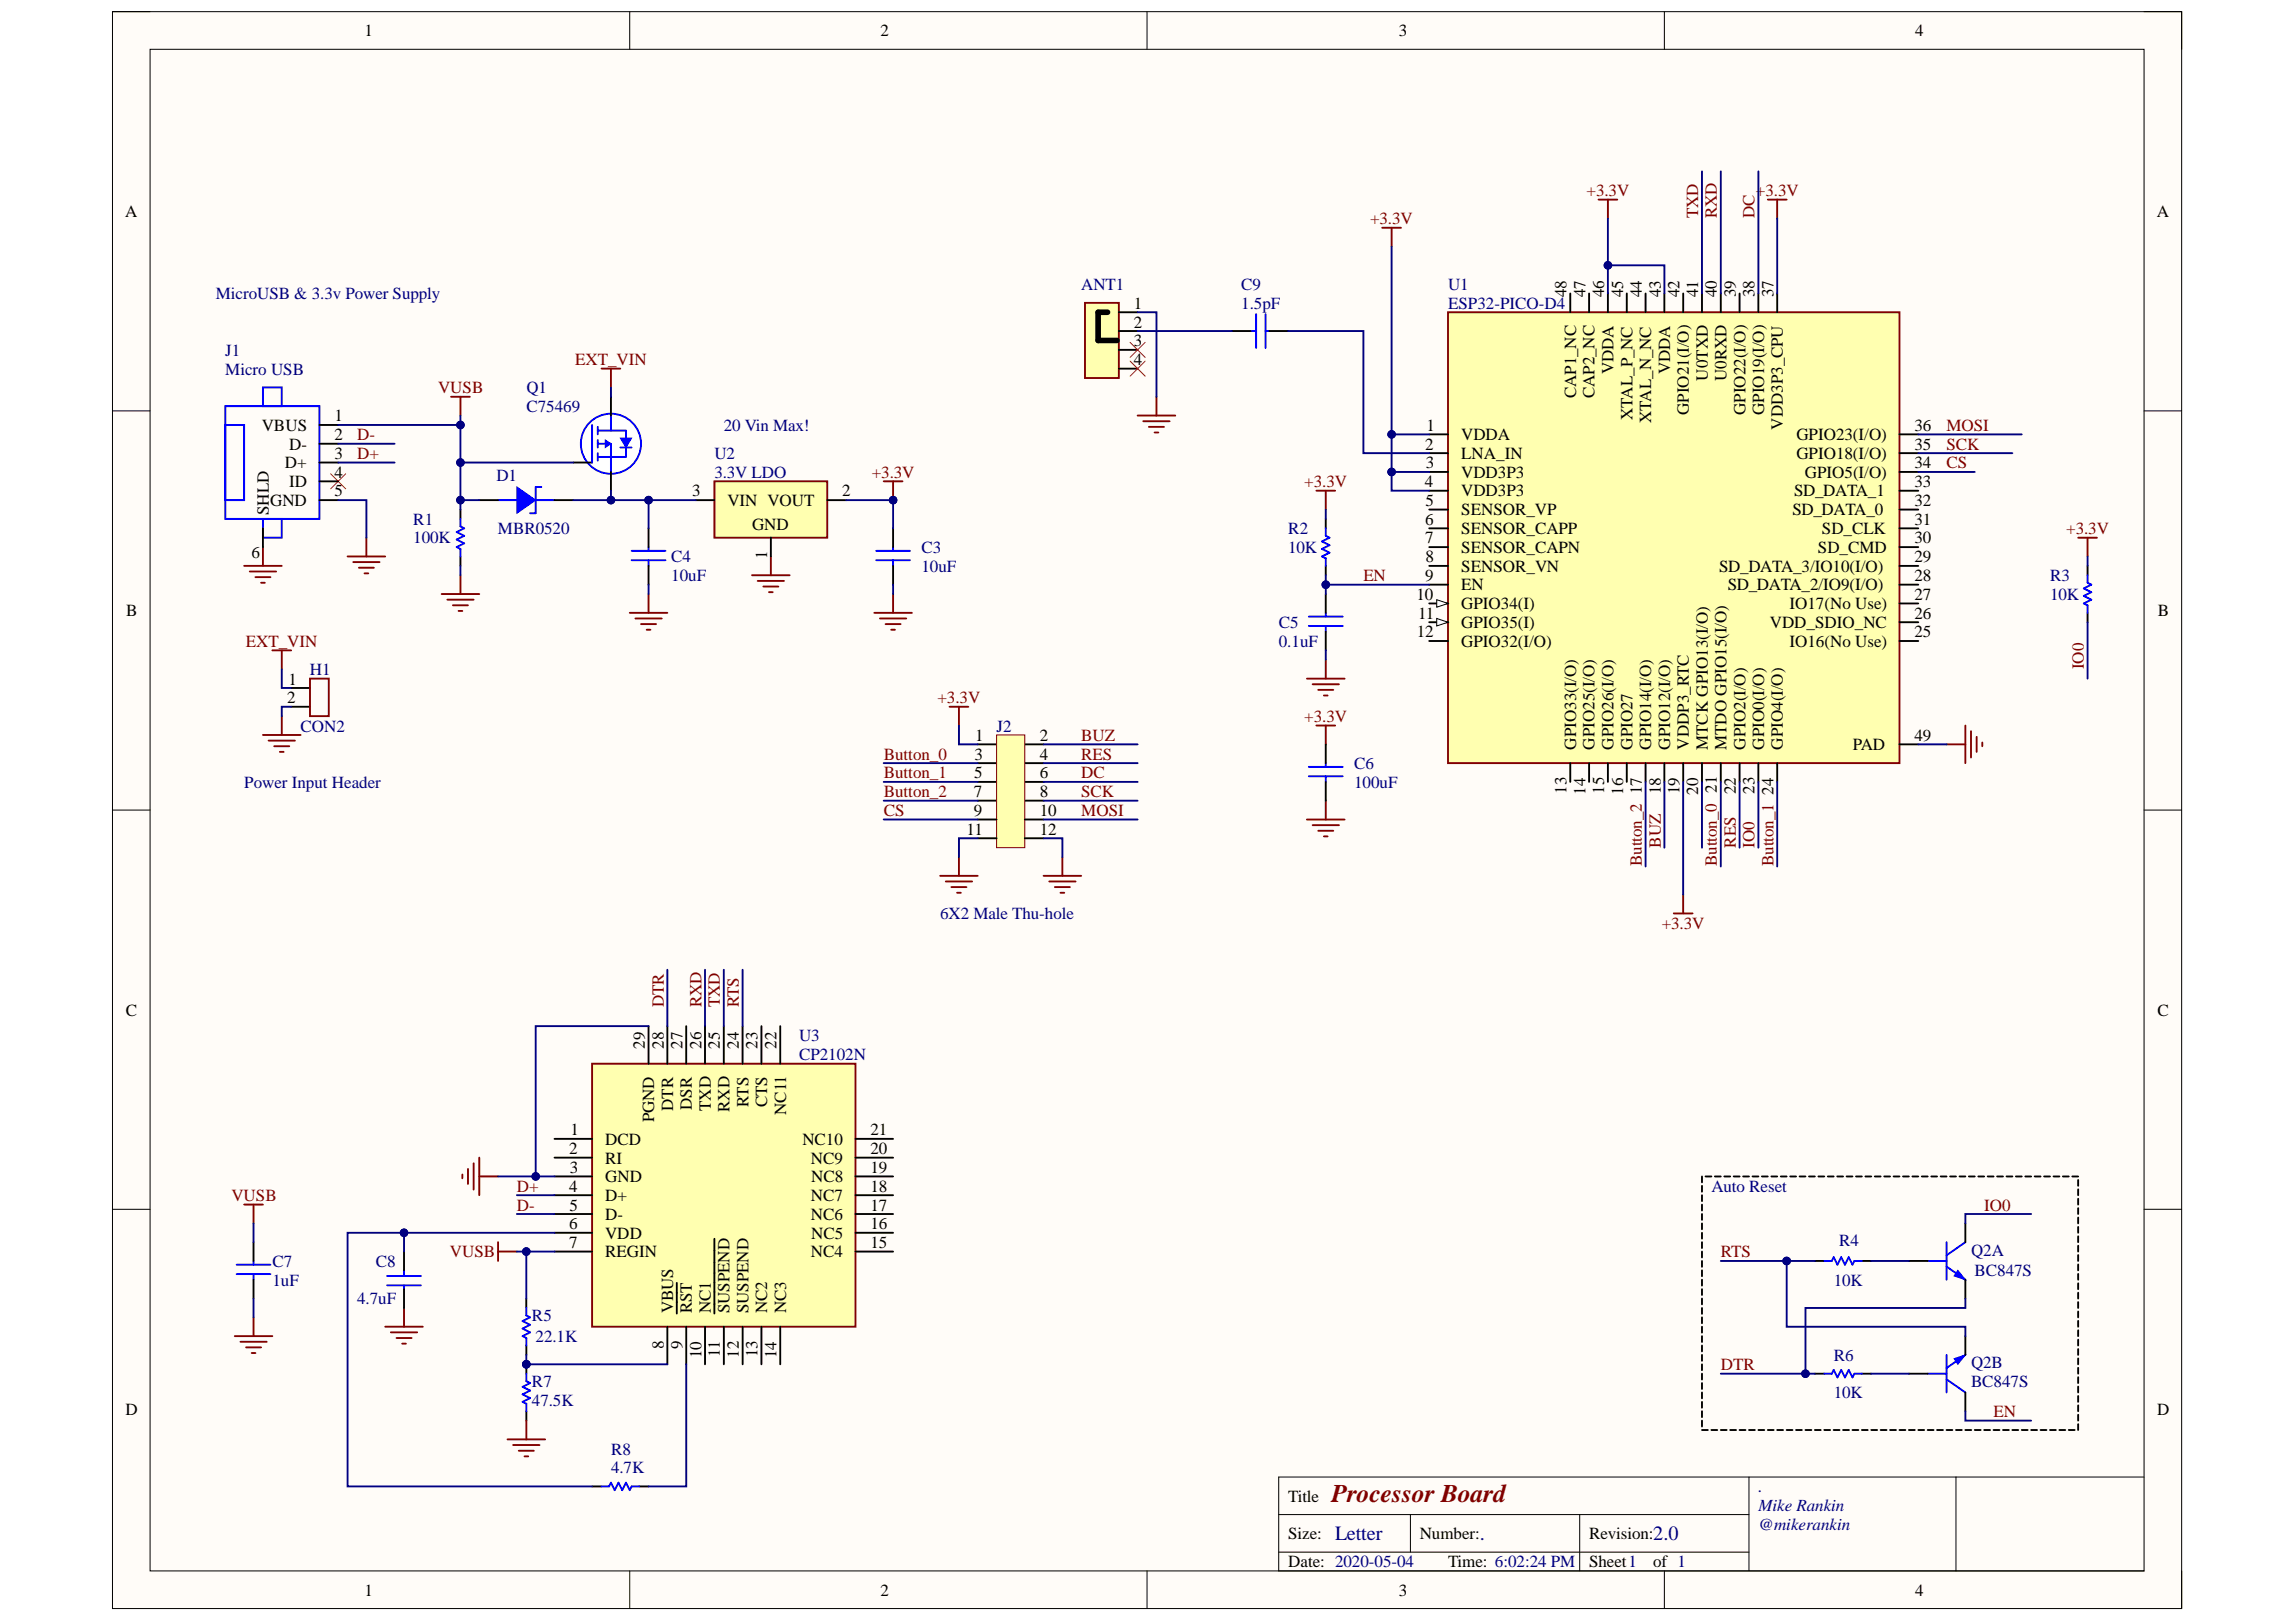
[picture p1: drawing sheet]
<svg xmlns="http://www.w3.org/2000/svg" width="297mm" height="210mm" viewBox="0 0 297 210" stroke-linecap="round" stroke-linejoin="round" font-family="sans-serif">
<defs><g id="words">
<text font-size="3.3" fill="#800000" x="172.3" y="194.3">Processor Board</text>
<g font-size="2.6" fill="#000080">
<text x="172.7" y="199.3">Letter</text>
<text x="191.5" y="199.3">.</text>
<text x="213.9" y="199.3">2.0</text>
</g>
<g font-size="2.2">
<text x="47.2" y="4.7">1</text>
<text x="113.9" y="4.7">2</text>
<text x="181" y="4.7">3</text>
<text x="247.8" y="4.7">4</text>
<text x="16.2" y="28.1">A</text>
<text x="279" y="28.1">A</text>
<text x="146.7" y="39.9">1</text>
<text x="202.7" y="38.5" transform="rotate(-90 202.7 38.5)">48</text>
<text x="205.1" y="38.5" transform="rotate(-90 205.1 38.5)">47</text>
<text x="207.5" y="38.5" transform="rotate(-90 207.5 38.5)">46</text>
<text x="210" y="38.5" transform="rotate(-90 210 38.5)">45</text>
<text x="212.4" y="38.5" transform="rotate(-90 212.4 38.5)">44</text>
<text x="214.8" y="38.5" transform="rotate(-90 214.8 38.5)">43</text>
<text x="217.3" y="38.5" transform="rotate(-90 217.3 38.5)">42</text>
<text x="219.7" y="38.5" transform="rotate(-90 219.7 38.5)">41</text>
<text x="222.1" y="38.5" transform="rotate(-90 222.1 38.5)">40</text>
<text x="224.6" y="38.5" transform="rotate(-90 224.6 38.5)">39</text>
<text x="227" y="38.5" transform="rotate(-90 227 38.5)">38</text>
<text x="229.4" y="38.5" transform="rotate(-90 229.4 38.5)">37</text>
<text x="146.7" y="42.4">2</text>
<text x="146.7" y="44.8">3</text>
<text x="146.7" y="47.3">4</text>
<text x="203.9" y="51.6" transform="rotate(-90 203.9 51.6)">CAP1_NC</text>
<text x="206.3" y="51.6" transform="rotate(-90 206.3 51.6)">CAP2_NC</text>
<text x="208.8" y="48.4" transform="rotate(-90 208.8 48.4)">VDDA</text>
<text x="216.1" y="48.4" transform="rotate(-90 216.1 48.4)">VDDA</text>
<text x="218.5" y="53.7" transform="rotate(-90 218.5 53.7)">GPIO21(I/O)</text>
<text x="220.9" y="49.2" transform="rotate(-90 220.9 49.2)">U0TXD</text>
<text x="223.4" y="49.3" transform="rotate(-90 223.4 49.3)">U0RXD</text>
<text x="225.8" y="53.7" transform="rotate(-90 225.8 53.7)">GPIO22(I/O)</text>
<text x="228.2" y="53.7" transform="rotate(-90 228.2 53.7)">GPIO19(I/O)</text>
<text x="33.9" y="55.7">VBUS</text>
<text x="37.4" y="58.2">D-</text>
<text x="43.3" y="54.5">1</text>
<text x="43.3" y="57">2</text>
<text x="43.3" y="59.4">3</text>
<text x="184.4" y="58.2">2</text>
<text x="184.6" y="55.7">1</text>
<text x="189" y="57">VDDA</text>
<text x="189" y="59.4">LNA_IN</text>
<text x="211.2" y="54.4" transform="rotate(-90 211.2 54.4)">XTAL_P_NC</text>
<text x="213.6" y="54.7" transform="rotate(-90 213.6 54.7)">XTAL_N_NC</text>
<text x="230.7" y="55.6" transform="rotate(-90 230.7 55.6)">VDD3P3_CPU</text>
<text x="232.4" y="59.4">GPIO18(I/O)</text>
<text x="232.4" y="57">GPIO23(I/O)</text>
<text x="247.7" y="58.2">35</text>
<text x="247.7" y="55.7">36</text>
<text x="34.9" y="65.5">GND</text>
<text x="36.8" y="60.6">D+</text>
<text x="37.4" y="63.1">ID</text>
<text x="43.3" y="64.2">5</text>
<text x="43.3" y="61.8">4</text>
<text x="89.6" y="64.2">3</text>
<text x="94.1" y="65.5">VIN VOUT</text>
<text x="109" y="64.2">2</text>
<text x="184.3" y="63.1">4</text>
<text x="184.4" y="65.5">5</text>
<text x="184.5" y="60.6">3</text>
<text x="189" y="61.8">VDD3P3</text>
<text x="189" y="64.2">VDD3P3</text>
<text x="232.1" y="64.2">SD_DATA_1</text>
<text x="233.5" y="61.8">GPIO5(I/O)</text>
<text x="247.7" y="65.5">32</text>
<text x="247.7" y="63.1">33</text>
<text x="247.7" y="60.6">34</text>
<text x="34.8" y="66.7" transform="rotate(-90 34.8 66.7)">SHLD</text>
<text x="97.3" y="68.6">GND</text>
<text x="184.4" y="67.9">6</text>
<text x="184.4" y="70.3">7</text>
<text x="189" y="66.7">SENSOR_VP</text>
<text x="189" y="69.1">SENSOR_CAPP</text>
<text x="189" y="71.6">SENSOR_CAPN</text>
<text x="231.9" y="66.7">SD_DATA_0</text>
<text x="235.2" y="71.6">SD_CMD</text>
<text x="235.7" y="69.1">SD_CLK</text>
<text x="247.7" y="70.3">30</text>
<text x="247.7" y="67.9">31</text>
<text x="32.5" y="72.3">6</text>
<text x="99.2" y="72.4" transform="rotate(-90 99.2 72.4)">1</text>
<text x="183.2" y="77.6">10</text>
<text x="184.4" y="75.2">9</text>
<text x="184.4" y="72.8">8</text>
<text x="189" y="74">SENSOR_VN</text>
<text x="189" y="76.4">EN</text>
<text x="222.4" y="74">SD_DATA_3/IO10(I/O)</text>
<text x="223.5" y="76.4">SD_DATA_2/IO9(I/O)</text>
<text x="247.7" y="77.6">27</text>
<text x="247.7" y="75.2">28</text>
<text x="247.7" y="72.8">29</text>
<text x="16.3" y="79.8">B</text>
<text x="183.3" y="82.5">12</text>
<text x="183.5" y="80">11</text>
<text x="189" y="78.9">GPIO34(I)</text>
<text x="189" y="81.3">GPIO35(I)</text>
<text x="189" y="83.7">GPIO32(I/O)</text>
<text x="229" y="81.3">VDD_SDIO_NC</text>
<text x="231.5" y="83.7">IO16(No Use)</text>
<text x="231.5" y="78.9">IO17(No Use)</text>
<text x="247.7" y="82.5">25</text>
<text x="247.7" y="80">26</text>
<text x="279.1" y="79.8">B</text>
<text x="37.3" y="88.6">1</text>
<text x="37.1" y="91">2</text>
<text x="126.1" y="95.9">1</text>
<text x="134.5" y="95.9">2</text>
<text x="247.7" y="95.9">49</text>
<text x="126" y="100.7">5</text>
<text x="126.1" y="98.3">3</text>
<text x="134.5" y="98.3">4</text>
<text x="134.5" y="100.7">6</text>
<text x="203.9" y="97" transform="rotate(-90 203.9 97)">GPIO33(I/O)</text>
<text x="206.3" y="97" transform="rotate(-90 206.3 97)">GPIO25(I/O)</text>
<text x="208.8" y="97" transform="rotate(-90 208.8 97)">GPIO26(I/O)</text>
<text x="211.2" y="97" transform="rotate(-90 211.2 97)">GPIO27</text>
<text x="213.6" y="97" transform="rotate(-90 213.6 97)">GPIO14(I/O)</text>
<text x="216.1" y="97" transform="rotate(-90 216.1 97)">GPIO12(I/O)</text>
<text x="218.5" y="97" transform="rotate(-90 218.5 97)">VDDP3_RTC</text>
<text x="220.9" y="97" transform="rotate(-90 220.9 97)">MTCK GPIO13(I/O)</text>
<text x="223.4" y="97" transform="rotate(-90 223.4 97)">MTDO GPIO15(I/O)</text>
<text x="225.8" y="97" transform="rotate(-90 225.8 97)">GPIO2(I/O)</text>
<text x="228.2" y="97" transform="rotate(-90 228.2 97)">GPIO0(I/O)</text>
<text x="230.7" y="97" transform="rotate(-90 230.7 97)">GPIO4(I/O)</text>
<text x="239.7" y="97.1">PAD</text>
<text x="126" y="103.2">7</text>
<text x="126" y="105.6">9</text>
<text x="134.5" y="103.2">8</text>
<text x="134.5" y="105.6">10</text>
<text x="202.7" y="102.7" transform="rotate(-90 202.7 102.7)">13</text>
<text x="205.1" y="102.8" transform="rotate(-90 205.1 102.8)">14</text>
<text x="207.5" y="102.7" transform="rotate(-90 207.5 102.7)">15</text>
<text x="210" y="102.8" transform="rotate(-90 210 102.8)">16</text>
<text x="212.4" y="102.8" transform="rotate(-90 212.4 102.8)">17</text>
<text x="214.8" y="102.8" transform="rotate(-90 214.8 102.8)">18</text>
<text x="217.3" y="102.8" transform="rotate(-90 217.3 102.8)">19</text>
<text x="219.7" y="102.8" transform="rotate(-90 219.7 102.8)">20</text>
<text x="222.1" y="102.6" transform="rotate(-90 222.1 102.6)">21</text>
<text x="224.6" y="102.8" transform="rotate(-90 224.6 102.8)">22</text>
<text x="227" y="102.7" transform="rotate(-90 227 102.7)">23</text>
<text x="229.4" y="102.8" transform="rotate(-90 229.4 102.8)">24</text>
<text x="125" y="108">11</text>
<text x="134.5" y="108">12</text>
<text x="16.3" y="131.4">C</text>
<text x="279.1" y="131.4">C</text>
<text x="83.4" y="135.7" transform="rotate(-90 83.4 135.7)">29</text>
<text x="85.9" y="135.7" transform="rotate(-90 85.9 135.7)">28</text>
<text x="88.3" y="135.7" transform="rotate(-90 88.3 135.7)">27</text>
<text x="90.7" y="135.7" transform="rotate(-90 90.7 135.7)">26</text>
<text x="93.1" y="135.7" transform="rotate(-90 93.1 135.7)">25</text>
<text x="95.6" y="135.7" transform="rotate(-90 95.6 135.7)">24</text>
<text x="98" y="135.7" transform="rotate(-90 98 135.7)">23</text>
<text x="100.5" y="135.7" transform="rotate(-90 100.5 135.7)">22</text>
<text x="87.1" y="143.8" transform="rotate(-90 87.1 143.8)">DTR</text>
<text x="89.5" y="143.6" transform="rotate(-90 89.5 143.6)">DSR</text>
<text x="92" y="143.8" transform="rotate(-90 92 143.8)">TXD</text>
<text x="94.4" y="143.9" transform="rotate(-90 94.4 143.9)">RXD</text>
<text x="96.8" y="143.3" transform="rotate(-90 96.8 143.3)">RTS</text>
<text x="99.2" y="143.3" transform="rotate(-90 99.2 143.3)">CTS</text>
<text x="73.6" y="149.4">2</text>
<text x="73.8" y="146.9">1</text>
<text x="78.3" y="148.1">DCD</text>
<text x="84.6" y="145.3" transform="rotate(-90 84.6 145.3)">PGND</text>
<text x="101.7" y="144.3" transform="rotate(-90 101.7 144.3)">NC11</text>
<text x="103.8" y="148.1">NC10</text>
<text x="112.6" y="149.4">20</text>
<text x="112.6" y="146.9">21</text>
<text x="73.6" y="154.2">4</text>
<text x="73.7" y="151.8">3</text>
<text x="78.3" y="150.6">RI</text>
<text x="78.3" y="153">GND</text>
<text x="78.3" y="155.4">D+</text>
<text x="104.9" y="155.4">NC7</text>
<text x="104.9" y="150.6">NC9</text>
<text x="104.9" y="153">NC8</text>
<text x="112.6" y="154.2">18</text>
<text x="112.6" y="151.8">19</text>
<text x="73.6" y="159.1">6</text>
<text x="73.6" y="161.5">7</text>
<text x="73.7" y="156.7">5</text>
<text x="78.3" y="157.8">D-</text>
<text x="78.3" y="160.3">VDD</text>
<text x="104.9" y="157.8">NC6</text>
<text x="104.9" y="160.3">NC5</text>
<text x="112.6" y="161.5">15</text>
<text x="112.6" y="159.1">16</text>
<text x="112.6" y="156.7">17</text>
<text x="78.3" y="162.7">REGIN</text>
<text x="104.9" y="162.7">NC4</text>
<text x="87.1" y="170" transform="rotate(-90 87.1 170)">VBUS</text>
<text x="89.5" y="170" transform="rotate(-90 89.5 170)">RST</text>
<text x="92" y="170" transform="rotate(-90 92 170)">NC1</text>
<text x="94.4" y="170" transform="rotate(-90 94.4 170)">SUSPEND</text>
<text x="96.8" y="170" transform="rotate(-90 96.8 170)">SUSPEND</text>
<text x="99.2" y="170" transform="rotate(-90 99.2 170)">NC2</text>
<text x="101.7" y="170" transform="rotate(-90 101.7 170)">NC3</text>
<text x="85.9" y="174.6" transform="rotate(-90 85.9 174.6)">8</text>
<text x="88.3" y="174.6" transform="rotate(-90 88.3 174.6)">9</text>
<text x="90.7" y="175.8" transform="rotate(-90 90.7 175.8)">10</text>
<text x="93.1" y="175.6" transform="rotate(-90 93.1 175.6)">11</text>
<text x="95.6" y="175.7" transform="rotate(-90 95.6 175.7)">12</text>
<text x="98" y="175.6" transform="rotate(-90 98 175.6)">13</text>
<text x="100.5" y="175.8" transform="rotate(-90 100.5 175.8)">14</text>
<text x="16.2" y="183.1">D</text>
<text x="279.1" y="183.1">D</text>
<text x="166.7" y="194.3">Title</text>
<text x="166.7" y="199.2">Size:</text>
<text x="166.7" y="202.8">Date: 2020-05-04</text>
<text x="183.7" y="199.2">Number:</text>
<text x="187.4" y="202.8">Time: 6:02:24 PM</text>
<text x="205.6" y="199.2">Revision:</text>
<text x="205.6" y="202.8">Sheet1</text>
<text x="213.9" y="202.8">of 1</text>
<text x="47.2" y="206.5">1</text>
<text x="113.9" y="206.5">2</text>
<text x="181" y="206.5">3</text>
<text x="247.8" y="206.5">4</text>
</g>
<g font-size="2.2" fill="#800000">
<text x="177.2" y="29">+3.3V</text>
<text x="205.2" y="25.4">+3.3V</text>
<text x="219.7" y="28.2" transform="rotate(-90 219.7 28.2)">TXD</text>
<text x="222.1" y="28.2" transform="rotate(-90 222.1 28.2)">RXD</text>
<text x="227" y="28.2" transform="rotate(-90 227 28.2)">DC</text>
<text x="227.2" y="25.4">+3.3V</text>
<text x="74.4" y="47.3">EXT_VIN</text>
<text x="56.7" y="50.9">VUSB</text>
<text x="46.2" y="57">D-</text>
<text x="46.2" y="59.4">D+</text>
<text x="251.8" y="58.2">SCK</text>
<text x="251.8" y="55.7">MOSI</text>
<text x="112.8" y="61.8">+3.3V</text>
<text x="168.7" y="63.1">+3.3V</text>
<text x="251.8" y="60.6">CS</text>
<text x="267.3" y="69.1">+3.3V</text>
<text x="176.4" y="75.2">EN</text>
<text x="31.8" y="83.7">EXT_VIN</text>
<text x="269.6" y="86.6" transform="rotate(-90 269.6 86.6)">IO0</text>
<text x="121.3" y="91">+3.3V</text>
<text x="139.9" y="95.9">BUZ</text>
<text x="168.7" y="93.4">+3.3V</text>
<text x="114.3" y="98.3">Button_0</text>
<text x="114.3" y="100.7">Button_1</text>
<text x="139.9" y="98.3">RES</text>
<text x="139.9" y="100.7">DC</text>
<text x="114.3" y="103.2">Button_2</text>
<text x="114.3" y="105.6">CS</text>
<text x="139.9" y="105.6">MOSI</text>
<text x="139.9" y="103.2">SCK</text>
<text x="212.4" y="112.1" transform="rotate(-90 212.4 112.1)">Button_2</text>
<text x="214.8" y="109.7" transform="rotate(-90 214.8 109.7)">BUZ</text>
<text x="222.1" y="112.1" transform="rotate(-90 222.1 112.1)">Button_0</text>
<text x="224.6" y="109.7" transform="rotate(-90 224.6 109.7)">RES</text>
<text x="227" y="109.7" transform="rotate(-90 227 109.7)">IO0</text>
<text x="229.4" y="112.1" transform="rotate(-90 229.4 112.1)">Button_1</text>
<text x="215" y="120.2">+3.3V</text>
<text x="85.9" y="130.4" transform="rotate(-90 85.9 130.4)">DTR</text>
<text x="90.7" y="130.4" transform="rotate(-90 90.7 130.4)">RXD</text>
<text x="93.1" y="130.4" transform="rotate(-90 93.1 130.4)">TXD</text>
<text x="95.6" y="130.4" transform="rotate(-90 95.6 130.4)">RTS</text>
<text x="29.9" y="155.4">VUSB</text>
<text x="66.9" y="154.2">D+</text>
<text x="66.9" y="156.7">D-</text>
<text x="256.7" y="156.7">IO0</text>
<text x="58.2" y="162.7">VUSB</text>
<text x="222.6" y="162.7">RTS</text>
<text x="222.6" y="177.3">DTR</text>
<text x="257.9" y="183.4">EN</text>
</g>
<g font-size="2.2" fill="#000080">
<text x="27.9" y="38.7">MicroUSB &amp; 3.3v Power Supply</text>
<text x="139.9" y="37.5">ANT1</text>
<text x="160.6" y="39.9">1.5pF</text>
<text x="160.6" y="37.5">C9</text>
<text x="187.4" y="37.5">U1</text>
<text x="187.4" y="39.9">ESP32-PICO-D4</text>
<text x="29.1" y="46">J1</text>
<text x="29.1" y="48.5">Micro USB</text>
<text x="68.1" y="53.3">C75469</text>
<text x="68.1" y="50.9">Q1</text>
<text x="92.4" y="59.4">U2</text>
<text x="93.7" y="55.7">20 Vin Max!</text>
<text x="64.2" y="62.3">D1</text>
<text x="92.4" y="61.8">3.3V LDO</text>
<text x="53.5" y="70.3">100K</text>
<text x="53.5" y="67.9">R1</text>
<text x="64.4" y="69.1">MBR0520</text>
<text x="119.2" y="71.6">C3</text>
<text x="166.7" y="71.6">10K</text>
<text x="166.7" y="69.1">R2</text>
<text x="86.8" y="75.2">10uF</text>
<text x="86.8" y="72.8">C4</text>
<text x="119.2" y="74">10uF</text>
<text x="265.2" y="77.6">10K</text>
<text x="265.2" y="75.2">R3</text>
<text x="165.4" y="83.7">0.1uF</text>
<text x="165.4" y="81.3">C5</text>
<text x="40.1" y="87.4">H1</text>
<text x="38.9" y="94.7">CON2</text>
<text x="128.9" y="94.7">J2</text>
<text x="31.6" y="101.9">Power Input Header</text>
<text x="175.2" y="101.9">100uF</text>
<text x="175.2" y="99.5">C6</text>
<text x="121.6" y="119">6X2 Male Thu-hole</text>
<text x="103.4" y="137.2">CP2102N</text>
<text x="103.4" y="134.8">U3</text>
<text x="221.4" y="154.2">Auto Reset</text>
<text x="237.9" y="161.3">R4</text>
<text x="35.2" y="166.4">1uF</text>
<text x="35.2" y="163.9">C7</text>
<text x="48.6" y="163.9">C8</text>
<text x="237.2" y="166.4">10K</text>
<text x="255" y="162.5">Q2A</text>
<text x="255.5" y="165.2">BC847S</text>
<text x="46.2" y="168.8">4.7uF</text>
<text x="68.8" y="171">R5</text>
<text x="69.3" y="173.6">22.1K</text>
<text x="68.8" y="179.5">R7</text>
<text x="237.2" y="176.1">R6</text>
<text x="255" y="179.5">BC847S</text>
<text x="255" y="177.1">Q2B</text>
<text x="68.8" y="181.9">47.5K</text>
<text x="237.2" y="181">10K</text>
<text x="79.1" y="190.7">4.7K</text>
<text x="79.1" y="188.3">R8</text>
<text x="227.5" y="193.1">.</text>
<text x="227.5" y="195.5">Mike Rankin</text>
<text x="227.5" y="198">@mikerankin</text>
</g>
</g></defs>
<path d="M14.6 1.5h267.6v206.7h-267.6z" fill-rule="evenodd" fill="#fffcf8"/>
<path d="M14.6 1.5h267.6v206.7h-267.6z" fill="none" stroke="#000" stroke-width=".13"/>
<path d="M19.4 6.4h258v196.9h-258z" fill-rule="evenodd" fill="#fffcf8"/>
<g fill="none" stroke="#000" stroke-width=".13">
<path d="M14.5 1.5h4.9M19.4 6.4h258v196.9h-258zM81.5 1.5v4.9M148.4 1.5v4.9M215.3 1.5v4.9M277.4 1.5h4.8v4.9M14.5 53.2h4.9M277.4 53.2h4.8M14.5 104.8h4.9M277.4 104.8h4.8M14.5 156.5h4.9M277.4 156.5h4.8"/>
<path d="M165.4 196h60.9M182.5 196v4.9M204.4 196v7.3M226.3 191.1v12.2M253 191.1v12.2M277.4 191.1h-112v12.2h112M81.5 203.3v4.9M148.4 203.3v4.9M165.4 200.9h60.9M215.3 203.3v4.9M282.2 203.3v4.9"/>
</g>
<path d="M76.6 137.7h34.1v34h-34.1z" fill-rule="evenodd" fill="#ffffb0"/>
<g fill="none" stroke="#800000" stroke-width=".24">
<path d="M76.6 137.7h34.1v34h-34.1zM59.8 152v.5M60.5 151.3v1.9M61.3 150.5v3.4M62 149.8v4.9M62 152.2h2.4M49.8 171.7h4.9M50.6 172.4h3.4M51.3 173.2h1.9M52 173.9h.5M52.3 169.3v2.4M64.4 160.7v2.5"/>
<path d="M64.4 162h2.5"/>
</g>
<g fill="none" stroke="#000" stroke-width=".24">
<path d="M83.9 132.8v4.9M86.3 132.8v4.9M88.8 132.8v4.9M91.2 132.8v4.9M93.6 132.8v4.9M96.1 132.8v4.9M98.5 132.8v4.9M100.9 132.8v4.9M71.7 147.4h4.9M71.7 149.8h4.9M71.7 152.2h4.9M71.7 154.7h4.9"/>
<path d="M71.7 157.1h4.9M71.7 159.5h4.9M110.7 147.4h4.8M110.7 149.8h4.8M110.7 152.2h4.8M110.7 154.7h4.8M110.7 157.1h4.8M110.7 159.5h4.8M52.3 162v2.4M52.3 166.8v2.5M68.1 168v1.3M68.1 174.1v1.2"/>
<path d="M71.7 162h4.9M86.3 171.7v4.9M87.6 166v4M88.8 171.7v4.9M91.2 171.7v4.9M92.4 160.3v9.7M93.6 171.7v4.9M96.1 171.7v4.9M98.5 171.7v4.9M100.9 171.7v4.9M110.7 162h4.8M76.6 192.4h1.2"/>
<path d="M82.7 192.4h1.2"/>
</g>
<path d="M50.1 165.1h4.4M50.1 166.3h4.4M52.3 164.4v.7M52.3 166.3v.5M68.1 169.3v.9l.5 .3-1 .5 1 .4-1 .5 1 .5-1 .5 .5 .3v.9M77.8 192.4h1l.2-.5 .5 .9 .5-.9 .5 .9 .5-.9 .5 .9 .2-.4h1" fill="none" stroke="#00f" stroke-width=".24"/>
<circle cx="68.1" cy="176.6" r=".49" fill="#000080"/>
<circle cx="68.1" cy="176.6" r=".49" fill="none" stroke="#000080" stroke-width=".13"/>
<path d="M68.1 176.6v1.2M68.1 182.6v1.2" fill="none" stroke="#000" stroke-width=".24"/>
<circle cx="68.1" cy="176.6" r=".49" fill="#000080"/>
<circle cx="68.1" cy="176.6" r=".49" fill="none" stroke="#000080" stroke-width=".13"/>
<path d="M30.6 164.9h4.4M30.6 163.7h4.4M32.8 163.2v.5M32.8 164.9v.7M68.1 177.8v.9l.5 .3-1 .5 1 .5-1 .4 1 .5-1 .5 .5 .3v.9M236 163.2h1l.2-.5 .5 1 .5-1 .5 1 .5-1 .5 1 .2-.5h1M236 177.8h1l.2-.5 .5 1 .5-1 .5 1 .5-1 .5 1 .2-.5h1M249.4 163.2h2.4M251.8 163.9l2.5 1.7M251.8 160.7v4.9M254.3 160.7l-2.5 1.8" fill="none" stroke="#00f" stroke-width=".24"/>
<path d="M31.6 155.9h2.4M32.8 155.9v2.4M30.4 172.9h4.8M31.1 173.6h3.4M31.8 174.4h2M32.6 175.1h.4M32.8 170.5v2.4M65.7 186.3h4.8M66.4 187h3.4M67.1 187.7h2M67.9 188.5h.4M68.1 183.8v2.5" fill="none" stroke="#800000" stroke-width=".24"/>
<path d="M32.8 160.7v2.5M32.8 165.6v2.4M234.8 163.2h1.2M234.8 177.8h1.2M240.9 163.2h1.2M240.9 177.8h1.2" fill="none" stroke="#000" stroke-width=".24"/>
<path d="M253.3 164.4l1 1.2-1.5-.5z" fill="#00f"/>
<path d="M253.3 164.4l1 1.2-1.5-.5z" fill="none" stroke="#00f" stroke-width=".13"/>
<path d="M254.3 158.3v2.4M247 163.2h2.4M254.3 165.6v2.4" fill="none" stroke="#000" stroke-width=".24"/>
<path d="M249.4 177.8h2.4M251.8 178.5l2.5 1.7M251.8 175.3v4.9M254.3 175.3l-2.5 1.7" fill="none" stroke="#00f" stroke-width=".24"/>
<path d="M252.8 175.8l1.5-.5-1 1.3z" fill="#00f"/>
<path d="M252.8 175.8l1.5-.5-1 1.3z" fill="none" stroke="#00f" stroke-width=".13"/>
<g fill="none" stroke="#000" stroke-width=".24">
<path d="M220.2 152.2v.8M220.2 153.5v.7M220.2 154.7v.7M220.2 155.9v.8M220.2 157.1v.8M220.2 158.3v.8M220.2 159.5v.8M220.6 152.2h.8M221.9 152.2h.7M223.1 152.2h.7M224.3 152.2h.8M225.5 152.2h.8"/>
<path d="M226.7 152.2h.8M227.9 152.2h.8M229.2 152.2h.7M230.4 152.2h.7M231.6 152.2h.8M232.8 152.2h.8M234 152.2h.8M235.2 152.2h.8M236.5 152.2h.7M237.7 152.2h.7M238.9 152.2h.8M240.1 152.2h.8"/>
<path d="M241.3 152.2h.8M242.5 152.2h.8M243.8 152.2h.7M245 152.2h.7M246.2 152.2h.8M247.4 152.2h.8M248.6 152.2h.8M249.9 152.2h.7M251.1 152.2h.7M252.3 152.2h.7M253.5 152.2h.8M254.7 152.2h.8"/>
<path d="M255.9 152.2h.8M257.2 152.2h.7M258.4 152.2h.7M259.6 152.2h.7M260.8 152.2h.8M262 152.2h.8M263.2 152.2h.8M264.4 152.2h.8M265.7 152.2h.7M266.9 152.2h.7M268.1 152.2h.8M268.9 152.7v.8"/>
<path d="M268.9 153.9v.8M268.9 155.1v.8M268.9 156.3v.8M268.9 157.6v.7M268.9 158.8v.7M268.9 160v.7M220.2 160.7v.8M220.2 162v.7M220.2 163.2v.7M220.2 164.4v.8M220.2 165.6v.8M220.2 166.8v.8"/>
<path d="M220.2 168v.8M220.2 169.3v.7M220.2 170.5v.7M220.2 171.7v.8M220.2 172.9v.8M220.2 174.1v.8M220.2 175.3v.8M220.2 176.6v.7M220.2 177.8v.7M220.2 179v.7M247 177.8h2.4M254.3 172.9v2.4"/>
<path d="M268.9 161.2v.8M268.9 162.4v.8M268.9 163.6v.8M268.9 164.9v.7M268.9 166.1v.7M268.9 167.3v.7M268.9 168.5v.8M268.9 169.7v.8M268.9 170.9v.8M268.9 172.1v.8M268.9 173.4v.7M268.9 174.6v.7"/>
<path d="M268.9 175.8v.8M268.9 177v.8M268.9 178.2v.8M268.9 179.4v.8M220.2 180.2v.8M220.2 181.4v.8M220.2 182.6v.8M220.2 183.8v.8M220.2 185.1h.8M221.4 185.1h.8M222.6 185.1h.8M223.8 185.1h.8"/>
<path d="M225.1 185.1h.7M226.3 185.1h.7M227.5 185.1h.7M228.7 185.1h.8M229.9 185.1h.8M231.1 185.1h.8M232.4 185.1h.7M233.6 185.1h.7M234.8 185.1h.8M236 185.1h.8M237.2 185.1h.8M238.4 185.1h.8"/>
<path d="M239.7 185.1h.7M240.9 185.1h.7M242.1 185.1h.8M243.3 185.1h.8M244.5 185.1h.8M245.7 185.1h.8M247 185.1h.7M248.2 185.1h.7M249.4 185.1h.7M250.6 185.1h.8M251.8 185.1h.8M253 185.1h.8"/>
<path d="M254.3 180.2v2.4M254.3 185.1h.7M255.5 185.1h.7M256.7 185.1h.8M257.9 185.1h.8M259.1 185.1h.8M260.3 185.1h.8M261.6 185.1h.7M262.8 185.1h.7M264 185.1h.8M265.2 185.1h.8M266.4 185.1h.8"/>
<path d="M267.6 185.1h.8M268.9 180.7v.7M268.9 181.9v.7M268.9 183.1v.7M268.9 184.3v.8"/>
</g>
<path d="M140.4 39.2h4.3v9.7h-4.3z" fill-rule="evenodd" fill="#ffffb0"/>
<g fill="none" stroke="#800000" stroke-width=".24">
<path d="M140.4 39.2h4.3v9.7h-4.3zM178.8 29.5h2.5M180 29.5v2.4M206.8 25.8h2.4M208 25.8v2.5M228.7 25.8h2.4M229.9 25.8v2.5M147.2 53.8h4.8M147.9 54.5h3.4M148.6 55.2h2M149.4 56h.5M149.6 51.3v2.5"/>
<path d="M170.3 63.5h2.4M171.5 63.5v2.4M268.9 69.6h2.4M270.1 69.6v2.4M169.1 87.8h4.9M169.8 88.6h3.4M170.3 93.9h2.4M170.5 89.3h2M171.3 90h.5M171.5 85.4v2.4M171.5 93.9v2.4M251.8 96.3h2.5"/>
<path d="M254.3 93.9v4.9M255 94.6v3.4M255.7 95.4v1.9M256.5 96.1v.5M169.1 106.1h4.9M169.8 106.8h3.4M170.5 107.5h2M171.3 108.2h.5M171.5 103.6v2.5M216.5 118.2h2.5M217.8 115.8v2.4"/>
</g>
<path d="M144.7 40.4h2.5M144.7 42.8h2.5M144.7 45.3h2.5M144.7 47.7h2.5M171.5 67.2v1.2M171.5 73.2v1.2M171.5 76.9v2.4M270.1 73.2v1.2M270.1 79.3v1.2M171.5 81.7v2.5M171.5 96.3v2.5M171.5 101.2v2.4" fill="none" stroke="#000" stroke-width=".24"/>
<path d="M143.3 40.4h-1.2v3.7h2.4" fill="none" stroke="#000" stroke-width=".73"/>
<path d="M169.3 79.8h4.4M171.5 68.4v.9l.5 .3-1 .5 1 .5-1 .4 1 .5-1 .5 .5 .3v.9M171.5 79.3v.5M270.1 74.4v1l.5 .3-1 .4 1 .5-1 .5 1 .5-1 .5 .5 .2v1M169.3 81h4.4M169.3 99.2h4.4M171.5 81v.7M171.5 98.8v.4M169.3 100.5h4.4M171.5 100.5v.7" fill="none" stroke="#00f" stroke-width=".24"/>
<path d="M146.2 44.3l2 1.9M146.2 46.7l2 2M148.2 44.3l-2 1.9M148.2 46.7l-2 2" fill="none" stroke="#f00" stroke-width=".13"/>
<path d="M187.3 40.4h58.4v58.4h-58.4z" fill-rule="evenodd" fill="#ffffb0"/>
<path d="M187.3 40.4h58.4v58.4h-58.4z" fill="none" stroke="#800000" stroke-width=".24"/>
<path d="M184.9 56.2h2.4M184.9 58.6h2.4M184.9 61.1h2.4M184.9 63.5h2.4M184.9 65.9h2.4M184.9 68.4h2.4M184.9 70.8h2.4M184.9 73.2h2.4M184.9 75.7h2.4M184.9 78.1h2.4M245.7 96.3h2.5" fill="none" stroke="#000" stroke-width=".24"/>
<path d="M185.9 77.6l1.4 .5-1.4 .5z" fill="#f8fcff"/>
<path d="M185.9 77.6l1.4 .5-1.4 .5z" fill="none" stroke="#000" stroke-width=".13"/>
<path d="M184.9 80.5h2.4" fill="none" stroke="#000" stroke-width=".24"/>
<path d="M185.9 80l1.4 .5-1.4 .5z" fill="#f8fcff"/>
<path d="M185.9 80l1.4 .5-1.4 .5z" fill="none" stroke="#000" stroke-width=".13"/>
<g fill="none" stroke="#000" stroke-width=".24">
<path d="M203.2 38v2.4M205.6 38v2.4M208 38v2.4M210.5 38v2.4M212.9 38v2.4M215.3 38v2.4M217.8 38v2.4M220.2 38v2.4M222.6 38v2.4M225.1 38v2.4M227.5 38v2.4M229.9 38v2.4"/>
<path d="M245.7 58.6h2.5M245.7 56.2h2.5M245.7 78.1h2.5M245.7 75.7h2.5M245.7 73.2h2.5M245.7 70.8h2.5M245.7 68.4h2.5M245.7 65.9h2.5M245.7 63.5h2.5M245.7 61.1h2.5M184.9 83h2.4M203.2 98.8v2.4"/>
<path d="M205.6 98.8v2.4M208 98.8v2.4M210.5 98.8v2.4M212.9 98.8v2.4M215.3 98.8v2.4M217.8 98.8v2.4M220.2 98.8v2.4M222.6 98.8v2.4M225.1 98.8v2.4M227.5 98.8v2.4M229.9 98.8v2.4M245.7 83h2.5"/>
<path d="M245.7 80.5h2.5"/>
</g>
<path d="M31.6 73.2h4.9M32.3 74h3.4M33 74.7h2M33.8 75.4h.5M34 70.8v2.4M45 72h4.8M45.7 72.7h3.4M46.4 73.5h2M47.2 74.2h.4M47.4 69.6v2.4" fill="none" stroke="#800000" stroke-width=".24"/>
<path d="M42.8 61.3l1.9 2M44.7 61.3l-1.9 2" fill="none" stroke="#f00" stroke-width=".13"/>
<path d="M64.4 64.7h2.5M69.3 63v3.4M69.3 64.7h2.4" fill="none" stroke="#00f" stroke-width=".24"/>
<path d="M66.9 63l2.4 1.7-2.4 1.7z" fill-rule="evenodd" fill="#00f"/>
<path d="M66.9 63l2.4 1.7-2.4 1.7z" fill="none" stroke="#00f" stroke-width=".13"/>
<path d="M62 64.7h2.4M71.7 64.7h2.5" fill="none" stroke="#000" stroke-width=".24"/>
<path d="M68.6 66.4h.7M69.3 63h.7" fill="none" stroke="#00f" stroke-width=".24"/>
<path d="M114.3 62.3h2.5M115.5 62.3v2.4" fill="none" stroke="#800000" stroke-width=".24"/>
<circle cx="115.5" cy="64.7" r=".49" fill="#000080"/>
<circle cx="115.5" cy="64.7" r=".49" fill="none" stroke="#000080" stroke-width=".13"/>
<circle cx="79" cy="57.4" r="3.9" fill="#fff"/>
<g fill="none" stroke="#00f" stroke-width=".24">
<path d="M76.6 55v4.9M77.3 55.7h1.7M77.3 59.1h1.7M77.3 57.4h1.7"/>
<circle cx="79" cy="57.4" r="3.9"/>
</g>
<path d="M74.2 59.9h2.4" fill="none" stroke="#000" stroke-width=".24"/>
<path d="M78.3 56.9l.7 .5-.7 .5z" fill="#00f"/>
<path d="M78.3 56.9l.7 .5-.7 .5z" fill="none" stroke="#00f" stroke-width=".13"/>
<path d="M77.3 55.2v1M77.3 56.9v1M77.3 58.6v1M79 53.8v1.9h2v3.4h-2M79 57.4v3.7" fill="none" stroke="#00f" stroke-width=".24"/>
<path d="M80.3 56.7h1.4l-.7 1.2z" fill="#00f"/>
<path d="M80.3 56.7h1.4l-.7 1.2z" fill="none" stroke="#00f" stroke-width=".13"/>
<path d="M80.3 57.9h1.4M59.6 67.2v.9l.5 .3-1 .5 1 .4-1 .5 1 .5-1 .5 .5 .2v1M81.7 72.5h4.4M81.7 71.3h4.4M83.9 70.8v.5M83.9 72.5v.7M113.4 72.5h4.3M113.4 71.3h4.3M115.5 70.8v.5M115.5 72.5v.7" fill="none" stroke="#00f" stroke-width=".24"/>
<g fill="none" stroke="#000" stroke-width=".24">
<path d="M79 51.3v2.5M59.6 65.9v1.3M59.6 72v1.2M79 61.1v2.4M83.9 68.4v2.4M83.9 73.2v2.5M115.5 68.4v2.4M115.5 73.2v2.5M37.7 89h2.4M37.7 91.5h2.4M126.5 96.3h2.4M126.5 98.8h2.4"/>
<path d="M132.6 96.3h2.4M132.6 98.8h2.4M126.5 101.2h2.4M126.5 103.6h2.4M132.6 101.2h2.4M132.6 103.6h2.4"/>
</g>
<g fill="none" stroke="#800000" stroke-width=".24">
<path d="M77.8 47.7h2.5M79 47.7v2.4M57.1 76.9h4.9M57.9 77.6h3.4M58.6 78.3h1.9M59.3 79.1h.5M59.6 74.4v2.5M81.5 79.3h4.8M83.9 76.9v2.4M97.3 74.4h4.9M98 75.2h3.4M98.8 75.9h1.9"/>
<path d="M99.5 76.6h.5M99.7 72v2.4M113.1 79.3h4.9M115.5 76.9v2.4M34 95.1h4.9M34.7 95.8h3.5M35.2 84.2h2.5M35.5 96.6h1.9M36.2 97.3h.5M36.5 84.2v2.4M36.5 92.7v2.4M40.1 87.8h2.4v4.9h-2.4z"/>
<path d="M82.2 80h3.4M82.9 80.8h2M83.7 81.5h.4M113.8 80h3.4M114.6 80.8h1.9M115.3 81.5h.5"/>
</g>
<path d="M128.9 95.1h3.7v14.6h-3.7z" fill-rule="evenodd" fill="#ffffb0"/>
<path d="M128.9 95.1h3.7v14.6h-3.7z" fill="none" stroke="#800000" stroke-width=".13"/>
<path d="M126.5 106.1h2.4M126.5 108.5h2.4M132.6 106.1h2.4M132.6 108.5h2.4" fill="none" stroke="#000" stroke-width=".24"/>
<path d="M122.8 91.5h2.5M124.1 91.5v2.4M121.6 113.3h4.9M122.4 114.1h3.4M123.1 114.8h1.9M123.8 115.5h.5M124.1 110.9v2.4M135 113.3h4.9M135.7 114.1h3.5M136.5 114.8h1.9M137.2 115.5h.5M137.4 110.9v2.4" fill="none" stroke="#800000" stroke-width=".24"/>
<path d="M92.4 62.3h14.6v7.3h-14.6z" fill-rule="evenodd" fill="#ffffb0"/>
<path d="M58.4 51.3h2.4M59.6 51.3v2.5M92.4 62.3h14.6v7.3h-14.6z" fill="none" stroke="#800000" stroke-width=".24"/>
<path d="M41.3 55h2.5M41.3 57.4h2.5M41.3 59.9h2.5M159.3 42.8h2.5M164.2 42.8h2.4M34 68.4v2.4M41.3 64.7h2.5M41.3 62.3h2.5M90 64.7h2.4M99.7 69.6v2.4M107 64.7h2.5" fill="none" stroke="#000" stroke-width=".24"/>
<path d="M29.1 52.6h12.2v14.6h-12.2zM29.1 55h2.5v9.7h-2.5zM34 50.1h2.5v2.5h-2.5zM161.8 42.8h.7M162.5 40.7v4.3M163.7 42.8h.5M163.7 40.7v4.3M34 67.2h2.5v2.4h-2.5z" fill="none" stroke="#00f" stroke-width=".24"/>
<path d="M43.8 55h15.8v9.7h2.4M43.8 59.9h7.2M43.8 57.4h7.2M43.8 64.7h3.6v4.9M270.1 72v1.2M36.5 86.6v2.4h1.2M37.7 91.5h-1.2v1.2" fill="none" stroke="#000080" stroke-width=".24"/>
<circle cx="59.6" cy="55" r=".49" fill="#000080"/>
<circle cx="59.6" cy="55" r=".49" fill="none" stroke="#000080" stroke-width=".13"/>
<circle cx="59.6" cy="59.9" r=".49" fill="#000080"/>
<circle cx="59.6" cy="59.9" r=".49" fill="none" stroke="#000080" stroke-width=".13"/>
<circle cx="59.6" cy="64.7" r=".49" fill="#000080"/>
<circle cx="59.6" cy="64.7" r=".49" fill="none" stroke="#000080" stroke-width=".13"/>
<path d="M71.7 159.5h-26.7v32.9h31.6" fill="none" stroke="#000080" stroke-width=".24"/>
<circle cx="52.3" cy="159.5" r=".49" fill="#000080"/>
<circle cx="52.3" cy="159.5" r=".49" fill="none" stroke="#000080" stroke-width=".13"/>
<path d="M59.6 59.9h14.6" fill="none" stroke="#000080" stroke-width=".24"/>
<circle cx="59.6" cy="59.9" r=".49" fill="#000080"/>
<circle cx="59.6" cy="59.9" r=".49" fill="none" stroke="#000080" stroke-width=".13"/>
<path d="M64.4 152.2h7.3" fill="none" stroke="#000080" stroke-width=".24"/>
<circle cx="69.3" cy="152.2" r=".49" fill="#000080"/>
<circle cx="69.3" cy="152.2" r=".49" fill="none" stroke="#000080" stroke-width=".13"/>
<path d="M66.9 162h4.8" fill="none" stroke="#000080" stroke-width=".24"/>
<circle cx="68.1" cy="162" r=".49" fill="#000080"/>
<circle cx="68.1" cy="162" r=".49" fill="none" stroke="#000080" stroke-width=".13"/>
<path d="M66.9 157.1h4.8M66.9 154.7h4.8M68.1 175.3v1.3h18.2" fill="none" stroke="#000080" stroke-width=".24"/>
<circle cx="68.1" cy="176.6" r=".49" fill="#000080"/>
<circle cx="68.1" cy="176.6" r=".49" fill="none" stroke="#000080" stroke-width=".13"/>
<path d="M83.9 132.8h-14.6v19.4" fill="none" stroke="#000080" stroke-width=".24"/>
<circle cx="69.3" cy="152.2" r=".49" fill="#000080"/>
<circle cx="69.3" cy="152.2" r=".49" fill="none" stroke="#000080" stroke-width=".13"/>
<path d="M74.2 64.7h4.8" fill="none" stroke="#000080" stroke-width=".24"/>
<circle cx="79" cy="64.7" r=".49" fill="#000080"/>
<circle cx="79" cy="64.7" r=".49" fill="none" stroke="#000080" stroke-width=".13"/>
<path d="M79 63.5v1.2h4.9" fill="none" stroke="#000080" stroke-width=".24"/>
<circle cx="83.9" cy="64.7" r=".49" fill="#000080"/>
<circle cx="83.9" cy="64.7" r=".49" fill="none" stroke="#000080" stroke-width=".13"/>
<circle cx="79" cy="64.7" r=".49" fill="#000080"/>
<circle cx="79" cy="64.7" r=".49" fill="none" stroke="#000080" stroke-width=".13"/>
<path d="M90 64.7h-6.1v3.7M88.8 176.6v15.8h-4.9" fill="none" stroke="#000080" stroke-width=".24"/>
<circle cx="83.9" cy="64.7" r=".49" fill="#000080"/>
<circle cx="83.9" cy="64.7" r=".49" fill="none" stroke="#000080" stroke-width=".13"/>
<path d="M109.5 64.7h6v3.7" fill="none" stroke="#000080" stroke-width=".24"/>
<circle cx="115.5" cy="64.7" r=".49" fill="#000080"/>
<circle cx="115.5" cy="64.7" r=".49" fill="none" stroke="#000080" stroke-width=".13"/>
<g fill="none" stroke="#000080" stroke-width=".24">
<path d="M147.2 40.4h2.4v10.9M147.2 42.8h12.1M166.6 42.8h9.8v15.8h8.5M184.9 75.7h-13.4v1.2M114.3 98.8h12.2M124.1 93.9v2.4h2.4M135 98.8h12.2M135 96.3h12.2M114.3 106.1h12.2M114.3 103.6h12.2M114.3 101.2h12.2M126.5 108.5h-2.4v2.4"/>
<path d="M135 108.5h2.4v2.4M135 106.1h12.2M135 103.6h12.2M135 101.2h12.2"/>
</g>
<circle cx="171.5" cy="75.7" r=".49" fill="#000080"/>
<circle cx="171.5" cy="75.7" r=".49" fill="none" stroke="#000080" stroke-width=".13"/>
<path d="M180 61.1v2.4h4.9" fill="none" stroke="#000080" stroke-width=".24"/>
<circle cx="180" cy="61.1" r=".49" fill="#000080"/>
<circle cx="180" cy="61.1" r=".49" fill="none" stroke="#000080" stroke-width=".13"/>
<path d="M180 31.9v29.2h4.9" fill="none" stroke="#000080" stroke-width=".24"/>
<circle cx="180" cy="61.1" r=".49" fill="#000080"/>
<circle cx="180" cy="61.1" r=".49" fill="none" stroke="#000080" stroke-width=".13"/>
<circle cx="180" cy="56.2" r=".49" fill="#000080"/>
<circle cx="180" cy="56.2" r=".49" fill="none" stroke="#000080" stroke-width=".13"/>
<path d="M180 56.2h4.9" fill="none" stroke="#000080" stroke-width=".24"/>
<circle cx="180" cy="56.2" r=".49" fill="#000080"/>
<circle cx="180" cy="56.2" r=".49" fill="none" stroke="#000080" stroke-width=".13"/>
<path d="M208 34.3h7.3v3.7" fill="none" stroke="#000080" stroke-width=".24"/>
<circle cx="208" cy="34.3" r=".49" fill="#000080"/>
<circle cx="208" cy="34.3" r=".49" fill="none" stroke="#000080" stroke-width=".13"/>
<path d="M222.6 177.8h12.2" fill="none" stroke="#000080" stroke-width=".24"/>
<circle cx="233.6" cy="177.8" r=".49" fill="#000080"/>
<circle cx="233.6" cy="177.8" r=".49" fill="none" stroke="#000080" stroke-width=".13"/>
<path d="M222.6 163.2h8.5v8.5h23.2v1.2" fill="none" stroke="#000080" stroke-width=".24"/>
<circle cx="231.1" cy="163.2" r=".49" fill="#000080"/>
<circle cx="231.1" cy="163.2" r=".49" fill="none" stroke="#000080" stroke-width=".13"/>
<path d="M231.1 163.2h3.7" fill="none" stroke="#000080" stroke-width=".24"/>
<circle cx="231.1" cy="163.2" r=".49" fill="#000080"/>
<circle cx="231.1" cy="163.2" r=".49" fill="none" stroke="#000080" stroke-width=".13"/>
<path d="M254.3 168v1.3h-20.7v8.5" fill="none" stroke="#000080" stroke-width=".24"/>
<circle cx="233.6" cy="177.8" r=".49" fill="#000080"/>
<circle cx="233.6" cy="177.8" r=".49" fill="none" stroke="#000080" stroke-width=".13"/>
<path d="M248.2 58.6h12.1M248.2 56.2h13.4M248.2 61.1h7.3M248.2 96.3h3.6M32.8 158.3v2.4M52.3 159.5v2.5M262.8 157.1h-8.5v1.2M32.8 168v2.5M242.1 177.8h4.9M242.1 163.2h4.9M254.3 182.6v1.2h8.5" fill="none" stroke="#000080" stroke-width=".24"/>
<circle cx="52.3" cy="159.5" r=".49" fill="#000080"/>
<circle cx="52.3" cy="159.5" r=".49" fill="none" stroke="#000080" stroke-width=".13"/>
<path d="M59.6 64.7v1.2M59.6 73.2v1.2" fill="none" stroke="#000080" stroke-width=".24"/>
<circle cx="59.6" cy="64.7" r=".49" fill="#000080"/>
<circle cx="59.6" cy="64.7" r=".49" fill="none" stroke="#000080" stroke-width=".13"/>
<path d="M59.6 53.8v1.2" fill="none" stroke="#000080" stroke-width=".24"/>
<circle cx="59.6" cy="55" r=".49" fill="#000080"/>
<circle cx="59.6" cy="55" r=".49" fill="none" stroke="#000080" stroke-width=".13"/>
<path d="M68.1 162v6" fill="none" stroke="#000080" stroke-width=".24"/>
<circle cx="68.1" cy="162" r=".49" fill="#000080"/>
<circle cx="68.1" cy="162" r=".49" fill="none" stroke="#000080" stroke-width=".13"/>
<path d="M79 50.1v1.2M83.9 75.7v1.2M115.5 75.7v1.2M171.5 74.4v1.3M171.5 84.2v1.2M86.3 125.5v7.3M91.2 125.5v7.3M93.6 125.5v7.3M96.1 125.5v7.3" fill="none" stroke="#000080" stroke-width=".24"/>
<circle cx="171.5" cy="75.7" r=".49" fill="#000080"/>
<circle cx="171.5" cy="75.7" r=".49" fill="none" stroke="#000080" stroke-width=".13"/>
<path d="M208 28.3v9.7M171.5 65.9v1.3" fill="none" stroke="#000080" stroke-width=".24"/>
<circle cx="208" cy="34.3" r=".49" fill="#000080"/>
<circle cx="208" cy="34.3" r=".49" fill="none" stroke="#000080" stroke-width=".13"/>
<g fill="none" stroke="#000080" stroke-width=".24">
<path d="M220.2 22.2v15.8M222.6 22.2v15.8M227.5 22.2v15.8M229.9 28.3v9.7M270.1 80.5v7.3M212.9 101.2v10.9M215.3 101.2v8.5M217.8 101.2v14.6M220.2 101.2v8.5M222.6 101.2v10.9M225.1 101.2v8.5M227.5 101.2v8.5"/>
<path d="M229.9 101.2v10.9"/>
</g>
<use href="#words"/>
</svg>
